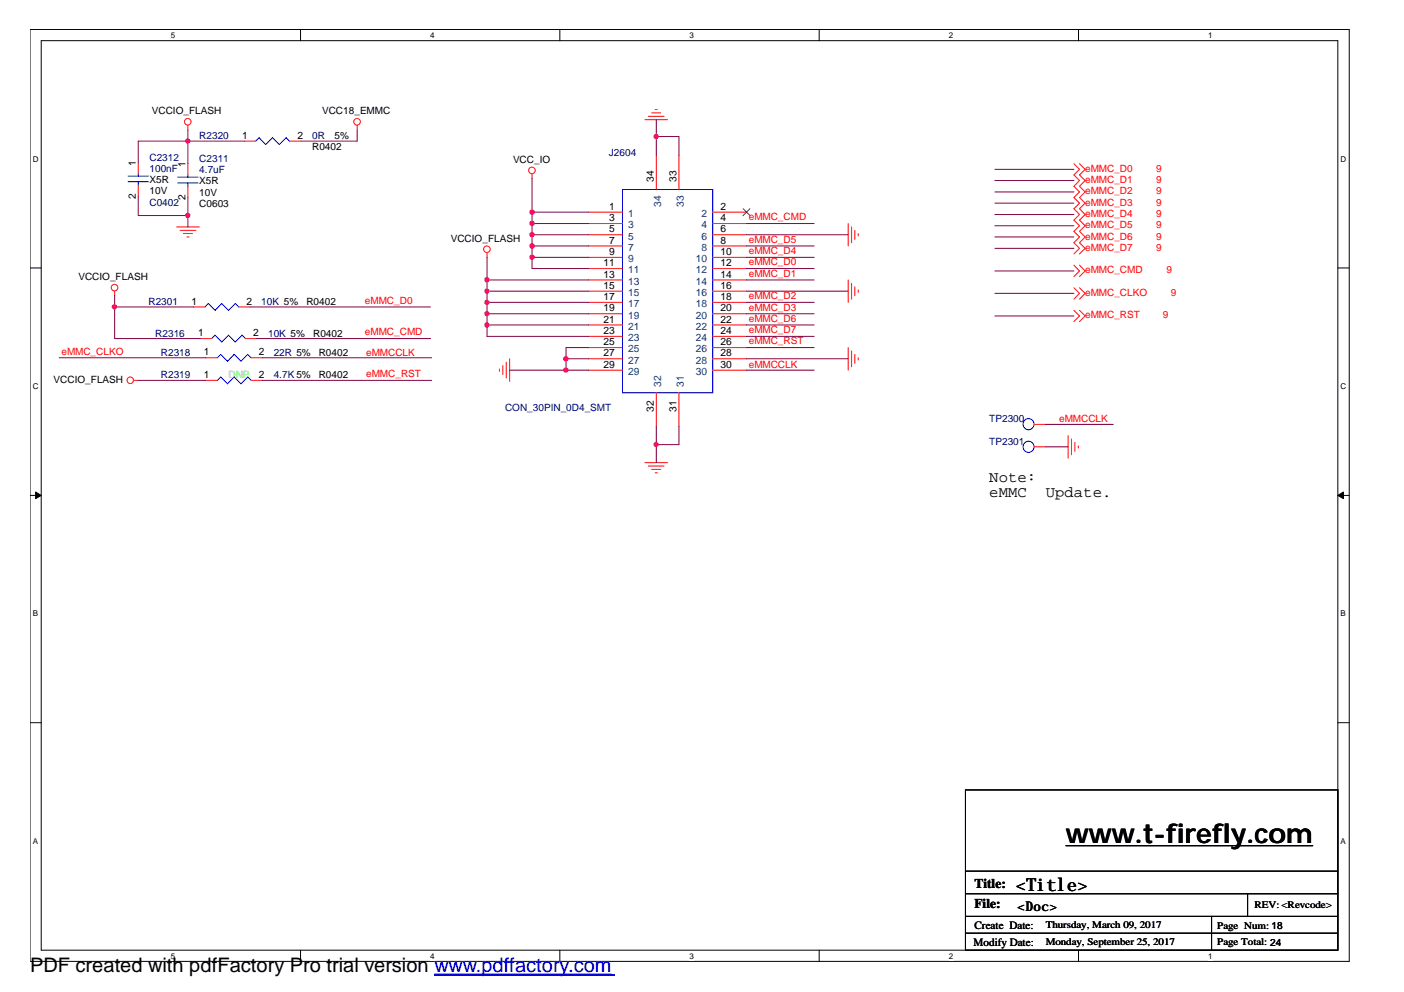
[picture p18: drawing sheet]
<svg xmlns="http://www.w3.org/2000/svg" width="297mm" height="210mm" viewBox="0 0 297 210" stroke-linecap="round" stroke-linejoin="round" font-family="sans-serif">
<defs><g id="words">
<text font-size="5.7" x="225.5" y="178.4">www.t-firefly.com</text>
<text font-size="4.2" x="6.3" y="205.7">PDF created with pdfFactory Pro trial version www.pdffactory.com</text>
<text font-size="3.8" x="215" y="188.6">&lt;Title&gt;</text>
<g font-size="3.3">
<text x="209.3" y="102">Note:</text>
<text x="209.3" y="105.3">eMMC</text>
<text x="221.2" y="105.3">Update.</text>
</g>
<g font-size="2.8">
<text x="206.2" y="187.9">Title:</text>
<text x="206.2" y="192.2">File:</text>
<text x="215.3" y="192.8">&lt;Doc&gt;</text>
</g>
<g font-size="2.4">
<text x="206.2" y="196.5">Create Date:</text>
<text x="206" y="200.1">Modify Date:</text>
</g>
<g font-size="2.2">
<text x="51.3" y="29.4">1</text>
<text x="62.9" y="29.4">2</text>
<text x="28.7" y="35.2" transform="rotate(-90 28.7 35.2)">1</text>
<text x="39.2" y="35.4" transform="rotate(-90 39.2 35.4)">1</text>
<text x="138.3" y="38.5" transform="rotate(-90 138.3 38.5)">34</text>
<text x="143.1" y="38.5" transform="rotate(-90 143.1 38.5)">33</text>
<text x="28.7" y="42.1" transform="rotate(-90 28.7 42.1)">2</text>
<text x="39.2" y="42.3" transform="rotate(-90 39.2 42.3)">2</text>
<text x="128.9" y="44.4">1</text>
<text x="128.9" y="46.8">3</text>
<text x="152.4" y="44.4">2</text>
<text x="152.4" y="46.8">4</text>
<text x="128.9" y="49.2">5</text>
<text x="128.9" y="51.5">7</text>
<text x="128.9" y="53.9">9</text>
<text x="152.4" y="49.2">6</text>
<text x="152.4" y="51.5">8</text>
<text x="152.4" y="53.9">10</text>
<text x="127.7" y="56.3">11</text>
<text x="127.7" y="58.7">13</text>
<text x="152.4" y="56.3">12</text>
<text x="152.4" y="58.7">14</text>
<text x="40.5" y="64.4">1</text>
<text x="52.2" y="64.4">2</text>
<text x="127.7" y="61.1">15</text>
<text x="127.7" y="63.5">17</text>
<text x="127.7" y="65.9">19</text>
<text x="152.4" y="61.1">16</text>
<text x="152.4" y="63.5">18</text>
<text x="152.4" y="65.9">20</text>
<text x="42" y="71.1">1</text>
<text x="53.6" y="71.1">2</text>
<text x="127.7" y="68.3">21</text>
<text x="127.7" y="70.7">23</text>
<text x="152.4" y="68.3">22</text>
<text x="152.4" y="70.7">24</text>
<text x="43.1" y="75.2">1</text>
<text x="54.8" y="75.2">2</text>
<text x="127.7" y="73">25</text>
<text x="127.7" y="75.4">27</text>
<text x="127.7" y="77.8">29</text>
<text x="152.4" y="73">26</text>
<text x="152.4" y="75.4">28</text>
<text x="152.4" y="77.8">30</text>
<text x="43.1" y="80">1</text>
<text x="54.8" y="80">2</text>
<text x="138.3" y="87.2" transform="rotate(-90 138.3 87.2)">32</text>
<text x="143.1" y="87.2" transform="rotate(-90 143.1 87.2)">31</text>
</g>
<g font-size="2.2" fill="#004080">
<text x="132.9" y="45.9">1</text>
<text x="139.9" y="43.7" transform="rotate(-90 139.9 43.7)">34</text>
<text x="144.7" y="43.7" transform="rotate(-90 144.7 43.7)">33</text>
<text x="148.4" y="45.9">2</text>
<text x="132.9" y="48.3">3</text>
<text x="132.9" y="50.7">5</text>
<text x="132.9" y="53.1">7</text>
<text x="148.4" y="48.3">4</text>
<text x="148.4" y="50.7">6</text>
<text x="148.4" y="53.1">8</text>
<text x="132.9" y="55.5">9</text>
<text x="132.9" y="57.8">11</text>
<text x="147.2" y="55.5">10</text>
<text x="147.2" y="57.8">12</text>
<text x="132.9" y="60.3">13</text>
<text x="132.9" y="62.6">15</text>
<text x="132.9" y="65">17</text>
<text x="147.2" y="60.3">14</text>
<text x="147.2" y="62.6">16</text>
<text x="147.2" y="65">18</text>
<text x="132.9" y="67.4">19</text>
<text x="132.9" y="69.8">21</text>
<text x="147.2" y="67.4">20</text>
<text x="147.2" y="69.8">22</text>
<text x="132.9" y="72.2">23</text>
<text x="132.9" y="74.6">25</text>
<text x="132.9" y="76.9">27</text>
<text x="147.2" y="72.2">24</text>
<text x="147.2" y="74.6">26</text>
<text x="147.2" y="76.9">28</text>
<text x="132.9" y="79.3">29</text>
<text x="139.9" y="81.9" transform="rotate(-90 139.9 81.9)">32</text>
<text x="144.7" y="81.9" transform="rotate(-90 144.7 81.9)">31</text>
<text x="147.2" y="79.3">30</text>
</g>
<g font-size="2.1">
<text x="32.1" y="24.1">VCCIO_FLASH</text>
<text x="68.2" y="24.1">VCC18_EMMC</text>
<text x="70.8" y="29.4">5%</text>
<text x="66" y="31.8">R0402</text>
<text x="108.5" y="34.4">VCC_IO</text>
<text x="31.6" y="38.7">X5R</text>
<text x="31.6" y="41.1">10V</text>
<text x="42.2" y="39">X5R</text>
<text x="42.2" y="41.4">10V</text>
<text x="42.2" y="43.7">C0603</text>
<text x="95.4" y="51.2">VCCIO_FLASH</text>
<text x="16.6" y="59.3">VCCIO_FLASH</text>
<text x="64.8" y="64.5">R0402</text>
<text x="66.3" y="71.2">R0402</text>
<text x="67.4" y="75.2">R0402</text>
<text x="11.3" y="81">VCCIO_FLASH</text>
<text x="67.4" y="80">R0402</text>
<text x="221.2" y="196.3">Thursday, March 09, 2017</text>
<text x="257.5" y="196.5">Page Num: 18</text>
<text x="265.4" y="192.2">REV: &lt;Revcode&gt;</text>
<text x="221.2" y="199.9">Monday, September 25, 2017</text>
<text x="257.5" y="199.9">Page Total: 24</text>
</g>
<g font-size="2.1" fill="#000080">
<text x="42.2" y="29.4">R2320</text>
<text x="66" y="29.4">0R</text>
<text x="31.6" y="34">C2312</text>
<text x="42.2" y="34.2">C2311</text>
<text x="128.8" y="33">J2604</text>
<text x="31.6" y="36.3">100nF</text>
<text x="42.2" y="36.6">4.7uF</text>
<text x="31.6" y="43.5">C0402</text>
<text x="31.4" y="64.5">R2301</text>
<text x="55.3" y="64.5">10K 5%</text>
<text x="32.9" y="71.2">R2316</text>
<text x="56.7" y="71.2">10K 5%</text>
<text x="34" y="75.2">R2318</text>
<text x="57.9" y="75.2">22R 5%</text>
<text x="34" y="80">R2319</text>
<text x="57.9" y="80">4.7K 5%</text>
<text x="106.8" y="87">CON_30PIN_0D4_SMT</text>
<text x="209.3" y="89.3">TP2300</text>
<text x="209.3" y="94.1">TP2301</text>
</g>
<g font-size="2.1" fill="#f00">
<text x="229.6" y="38.7">eMMC_D1</text>
<text x="229.6" y="36.3">eMMC_D0</text>
<text x="229.6" y="41.1">eMMC_D2</text>
<text x="244.6" y="38.7">9</text>
<text x="244.6" y="36.3">9</text>
<text x="244.6" y="41.1">9</text>
<text x="158.4" y="46.6">eMMC_CMD</text>
<text x="229.6" y="45.9">eMMC_D4</text>
<text x="229.6" y="43.5">eMMC_D3</text>
<text x="244.6" y="45.9">9</text>
<text x="244.6" y="43.5">9</text>
<text x="158.4" y="51.4">eMMC_D5</text>
<text x="158.4" y="53.8">eMMC_D4</text>
<text x="229.6" y="50.7">eMMC_D6</text>
<text x="229.6" y="48.3">eMMC_D5</text>
<text x="229.6" y="53.1">eMMC_D7</text>
<text x="244.6" y="50.7">9</text>
<text x="244.6" y="48.3">9</text>
<text x="244.6" y="53.1">9</text>
<text x="158.4" y="56.1">eMMC_D0</text>
<text x="158.4" y="58.6">eMMC_D1</text>
<text x="229.6" y="57.8">eMMC_CMD</text>
<text x="246.8" y="57.8">9</text>
<text x="77.2" y="64.3">eMMC_D0</text>
<text x="158.4" y="63.3">eMMC_D2</text>
<text x="158.4" y="65.7">eMMC_D3</text>
<text x="229.6" y="62.6">eMMC_CLKO</text>
<text x="247.7" y="62.6">9</text>
<text x="77.2" y="71">eMMC_CMD</text>
<text x="158.4" y="70.5">eMMC_D7</text>
<text x="158.4" y="68.1">eMMC_D6</text>
<text x="229.6" y="67.4">eMMC_RST</text>
<text x="246" y="67.4">9</text>
<text x="13" y="75">eMMC_CLKO</text>
<text x="77.5" y="75.2">eMMCCLK</text>
<text x="158.4" y="72.9">eMMC_RST</text>
<text x="158.4" y="77.9">eMMCCLK</text>
<text x="77.5" y="79.8">eMMC_RST</text>
<text x="224.1" y="89.3">eMMCCLK</text>
</g>
<text font-size="2.1" fill="#0f0" x="48.3" y="80">DNP</text>
<g font-size="1.7">
<text x="36.2" y="8">5</text>
<text x="91" y="8">4</text>
<text x="145.9" y="8">3</text>
<text x="200.7" y="8">2</text>
<text x="255.6" y="8">1</text>
<text x="6.9" y="34.2">D</text>
<text x="283.6" y="34.2">D</text>
<text x="6.9" y="82.3">C</text>
<text x="283.6" y="82.3">C</text>
<text x="6.9" y="130.4">B</text>
<text x="283.6" y="130.4">B</text>
<text x="6.9" y="178.5">A</text>
<text x="283.6" y="178.5">A</text>
<text x="36.2" y="202.8">5</text>
<text x="91" y="202.8">4</text>
<text x="145.9" y="202.8">3</text>
<text x="200.7" y="202.8">2</text>
<text x="255.6" y="202.8">1</text>
</g>
</g></defs>
<path d="M6.3 6.2h279.2v197.2h-279.2zM8.7 8.6h274.3v192.5h-274.3z" fill="none" stroke="#000" stroke-width=".21"/>
<g fill="#fff">
<path d="M36.2 6.5h.9v1.9h-.9z"/>
<path d="M36.2 201.3h.9v1.9h-.9z"/>
</g>
<path d="M63.6 6.2v2.4M63.6 201.1v2.3" fill="none" stroke="#000" stroke-width=".21"/>
<g fill="#fff">
<path d="M91 6.5h.9v1.9h-.9z"/>
<path d="M91 201.3h.9v1.9h-.9z"/>
</g>
<path d="M118.4 6.2v2.4M118.4 201.1v2.3" fill="none" stroke="#000" stroke-width=".21"/>
<g fill="#fff">
<path d="M145.9 6.5h.9v1.9h-.9z"/>
<path d="M145.9 201.3h.9v1.9h-.9z"/>
</g>
<path d="M173.3 6.2v2.4M173.3 201.1v2.3" fill="none" stroke="#000" stroke-width=".21"/>
<g fill="#fff">
<path d="M200.7 6.5h1v1.9h-1z"/>
<path d="M200.7 201.3h1v1.9h-1z"/>
</g>
<path d="M228.2 6.2v2.4M228.2 201.1v2.3" fill="none" stroke="#000" stroke-width=".21"/>
<g fill="#fff">
<path d="M255.6 6.5h.9v1.9h-.9z"/>
<path d="M255.6 201.3h.9v1.9h-.9z"/>
<path d="M6.9 32.7h1.3v1.9h-1.3z"/>
<path d="M283.6 32.7h1.3v1.9h-1.3z"/>
<path d="M6.9 80.7h1.3v1.9h-1.3z"/>
<path d="M283.6 80.7h1.3v1.9h-1.3z"/>
</g>
<path d="M6.3 56.7h2.4M283 56.7h2.4" fill="none" stroke="#000" stroke-width=".21"/>
<g fill="#fff">
<path d="M6.9 128.9h1.2v1.9h-1.2z"/>
<path d="M283.6 128.9h1.2v1.9h-1.2z"/>
</g>
<path d="M6.3 104.8h2.4M283 104.8h2.4" fill="none" stroke="#000" stroke-width=".21"/>
<g fill="#000" stroke="#000" stroke-width=".21">
<path d="M7.5 104.1l1.2 .7-1.2 .7z" fill-rule="evenodd"/>
<path d="M283 104.8l1.2-.7v1.4z" fill-rule="evenodd"/>
</g>
<g fill="#fff">
<path d="M6.9 177h1.2v1.9h-1.2z"/>
<path d="M283.6 177h1.2v1.9h-1.2z"/>
</g>
<path d="M6.3 152.9h2.4M283 152.9h2.4M204.3 167.1h78.7v34h-78.7zM225.5 178.9h52.2M204.3 184.3h78.7M204.3 189.1h78.7M204.3 193.9h78.7M204.3 197.5h78.7M256.3 193.9v7.2M263.9 189.1v4.8" fill="none" stroke="#000" stroke-width=".21"/>
<g fill="none" stroke="#f00" stroke-width=".21">
<path d="M29.3 34.4v2.4M29.3 39.2v2.3M39.8 26.5v1M39.8 34.6v2.4M39.8 39.4v2.4M51.7 29.9h2.4M61.3 29.9h2.3M75.6 26.5v1M112.6 36.8v.9M136.4 25.3h4.8M137.2 24.6h3.3M137.9 23.9h1.9"/>
<path d="M138.6 23.2h.5M138.9 32.9v7.2M143.6 32.9v7.2M227.2 34.6l1.2 1.2-1.2 1.2 1.2 1.2-1.2 1.2 1.2 1.2-1.2 1.2 1.2 1.2-1.2 1.2 1.2 1.2-1.2 1.2 1.2 1.2-1.2 1.2 1.2 1.1-1.2 1.3 1.2 1.1-1.2 1.2M228.4 34.6l1.2 1.2-1.2 1.2 1.2 1.2-1.2 1.2 1.2 1.2-1.2 1.2 1.2 1.2-1.2 1.2 1.2 1.2-1.2 1.2 1.2 1.2-1.2 1.2 1.2 1.1-1.2 1.3 1.2 1.1-1.2 1.2M37.4 48h4.8M38.1 48.7h3.3M38.8 49.4h1.9M39.5 50.1h.5M103 53.5v1M124.5 44.9h7.2M124.5 47.3h7.2"/>
<path d="M124.5 49.7h7.2M124.5 52h7.2M124.5 54.5h7.2M124.5 56.8h7.2M124.5 59.2h7.2M150.8 44.9h7.1M150.8 47.3h7.1M150.8 49.7h7.1M150.8 52h7.1M150.8 54.5h7.1M150.8 56.8h7.1M150.8 59.2h7.1"/>
<path d="M179.5 47.3v4.7M179.5 59.2v4.8M180.2 48v3.4M180.2 60v3.3M180.8 48.7v1.9M181.6 49.4v.5M227.2 56.1l1.2 1.2-1.2 1.2M228.4 56.1l1.2 1.2-1.2 1.2M24.3 61.6v1M40.9 65h2.4M42.4 71.6h2.4M43.6 75.7h2.4"/>
<path d="M50.5 65h2.4M51.9 71.6h2.4M53.1 75.7h2.4M105.7 78.1v.5M106.4 77.4v1.9M107.1 76.6v3.4M107.8 75.9v4.8M124.5 61.6h7.2M124.5 64h7.2M124.5 66.4h7.2M124.5 68.8h7.2M124.5 71.2h7.2"/>
<path d="M124.5 73.5h7.2M124.5 75.9h7.2M124.5 78.3h7.2M150.8 61.6h7.1M150.8 64h7.1M150.8 66.4h7.1M150.8 68.8h7.1M150.8 71.2h7.1M150.8 73.5h7.1M150.8 75.9h7.1M150.8 78.3h7.1M179.5 73.5v4.8"/>
<path d="M180.2 74.3v3.3M180.8 60.7v1.9M180.8 75v1.9M181.6 61.4v.5M181.6 75.7v.5M227.2 60.9l1.2 1.2-1.2 1.2M227.2 65.7l1.2 1.2-1.2 1.1M228.4 60.9l1.2 1.2-1.2 1.2M228.4 65.7l1.2 1.2-1.2 1.1M28.3 80.5h1M43.6 80.5h2.4M53.1 80.5h2.4"/>
<path d="M136.4 97.9h4.8M137.2 98.6h3.3M137.9 99.3h1.9M138.9 83.1v7.2M143.6 83.1v7.2M218.8 89.8h2.4M218.8 94.5h2.4M226 92.2v4.8M226.7 92.9v3.3M227.4 93.6v1.9M228.1 94.3v.5M138.6 100h.5"/>
<circle cx="39.7" cy="25.8" r=".7"/>
<circle cx="75.5" cy="25.8" r=".7"/>
<circle cx="112.5" cy="36.1" r=".7"/>
<circle cx="103" cy="52.7" r=".7"/>
<circle cx="24.2" cy="60.9" r=".7"/>
<circle cx="27.6" cy="80.5" r=".68"/>
</g>
<g fill="none" stroke="#00f" stroke-width=".21">
<path d="M27.1 38.5h4.3M27.1 37.3h4.3M29.3 36.8v.5M29.3 38.5v.7M37.6 38.7h4.3M37.6 37.5h4.3M39.8 37v.5M39.8 38.7v.7M54.1 29.9l.7-.8 1.4 1.5 1.5-1.5 1.4 1.5 1.4-1.5 .8 .8M131.7 40.1h19.1v43h-19.1zM43.3 65l.8-.8 1.4 1.5 1.4-1.5 1.4 1.5 1.5-1.5 .7 .8M44.8 71.6l.7-.7 1.4 1.5 1.4-1.5 1.5 1.5 1.4-1.5 .7 .7"/>
<path d="M46 75.7l.7-.7 1.4 1.4 1.4-1.4 1.5 1.4 1.4-1.4 .7 .7M46 80.5l.7-.7 1.4 1.4 1.4-1.4 1.5 1.4 1.4-1.4 .7 .7M91.9 206.1h37.5"/>
<circle cx="217.6" cy="89.8" r="1.18"/>
<circle cx="217.6" cy="94.5" r="1.18"/>
</g>
<path d="M157.2 44.2l1.5 1.4M158.7 44.2l-1.5 1.4" fill="none" stroke="#804000" stroke-width=".21"/>
<g fill="none" stroke="#800040" stroke-width=".21">
<path d="M39.8 27.5v7.1M51.7 29.9h-22.4v4.5M75.6 27.5v2.4h-12M112.6 37.7v19.1h11.9M138.9 25.3v7.6M138.9 28.9h4.7v4M210.5 38.2h16.7M210.5 35.8h16.7M29.3 41.5v4.1h10.5M39.8 41.8v6.2M103 54.5v16.7h21.5M103 59.2h21.5"/>
<path d="M112.6 44.9h11.9M112.6 47.3h11.9M112.6 49.7h11.9M112.6 52h11.9M112.6 54.5h11.9M157.9 56.8h14.4M157.9 47.3h14.4M157.9 49.7h21.6M157.9 52h14.4M157.9 54.5h14.4M157.9 59.2h14.4M210.5 50.1h16.7"/>
<path d="M210.5 52.5h16.7M210.5 43h16.7M210.5 40.6h16.7M210.5 57.3h16.7M210.5 47.8h16.7M210.5 45.4h16.7M12.5 75.7h31.1M24.3 65h16.6M24.3 62.6v9h18.1M52.9 65h38.2M54.3 71.6h36.8M55.5 75.7h35.8"/>
<path d="M103 61.6h21.5M103 64h21.5M103 66.4h21.5M103 68.8h21.5M107.8 78.3h16.7M119.8 75.9h4.7M124.5 73.5h-4.7v4.8M157.9 71.2h14.4M157.9 61.6h21.6M157.9 64h14.4M157.9 66.4h14.4M157.9 68.8h14.4"/>
<path d="M157.9 78.3h14.4M157.9 75.9h21.6M157.9 73.5h14.4M210.5 66.9h16.7M210.5 62.1h16.7M29.3 80.5h14.3M55.5 80.5h35.8M138.9 90.3v7.6M143.6 90.3v3.8h-4.7M221.2 94.5h4.8M221.2 89.8h14.3"/>
</g>
<g fill="#f0f" stroke="#f0f" stroke-width=".21">
<circle cx="112.6" cy="44.9" r=".47"/>
<circle cx="112.6" cy="47.3" r=".47"/>
<circle cx="112.6" cy="49.6" r=".46"/>
<circle cx="112.6" cy="52" r=".47"/>
<circle cx="112.6" cy="54.4" r=".46"/>
<circle cx="103" cy="59.2" r=".46"/>
<circle cx="103" cy="61.6" r=".45"/>
<circle cx="103" cy="64" r=".46"/>
<circle cx="103" cy="66.4" r=".45"/>
<circle cx="103" cy="68.8" r=".46"/>
<circle cx="119.7" cy="75.9" r=".47"/>
<circle cx="119.7" cy="78.3" r=".46"/>
<circle cx="138.8" cy="94.1" r=".45"/>
<circle cx="138.8" cy="28.9" r=".46"/>
<circle cx="24.2" cy="64.9" r=".46"/>
<circle cx="39.7" cy="29.8" r=".45"/>
<circle cx="39.7" cy="45.6" r=".45"/>
</g>
<path d="M91.9 206.3h38.1" fill="none" stroke="#00f" stroke-width=".3"/>
<use href="#words"/>
</svg>
